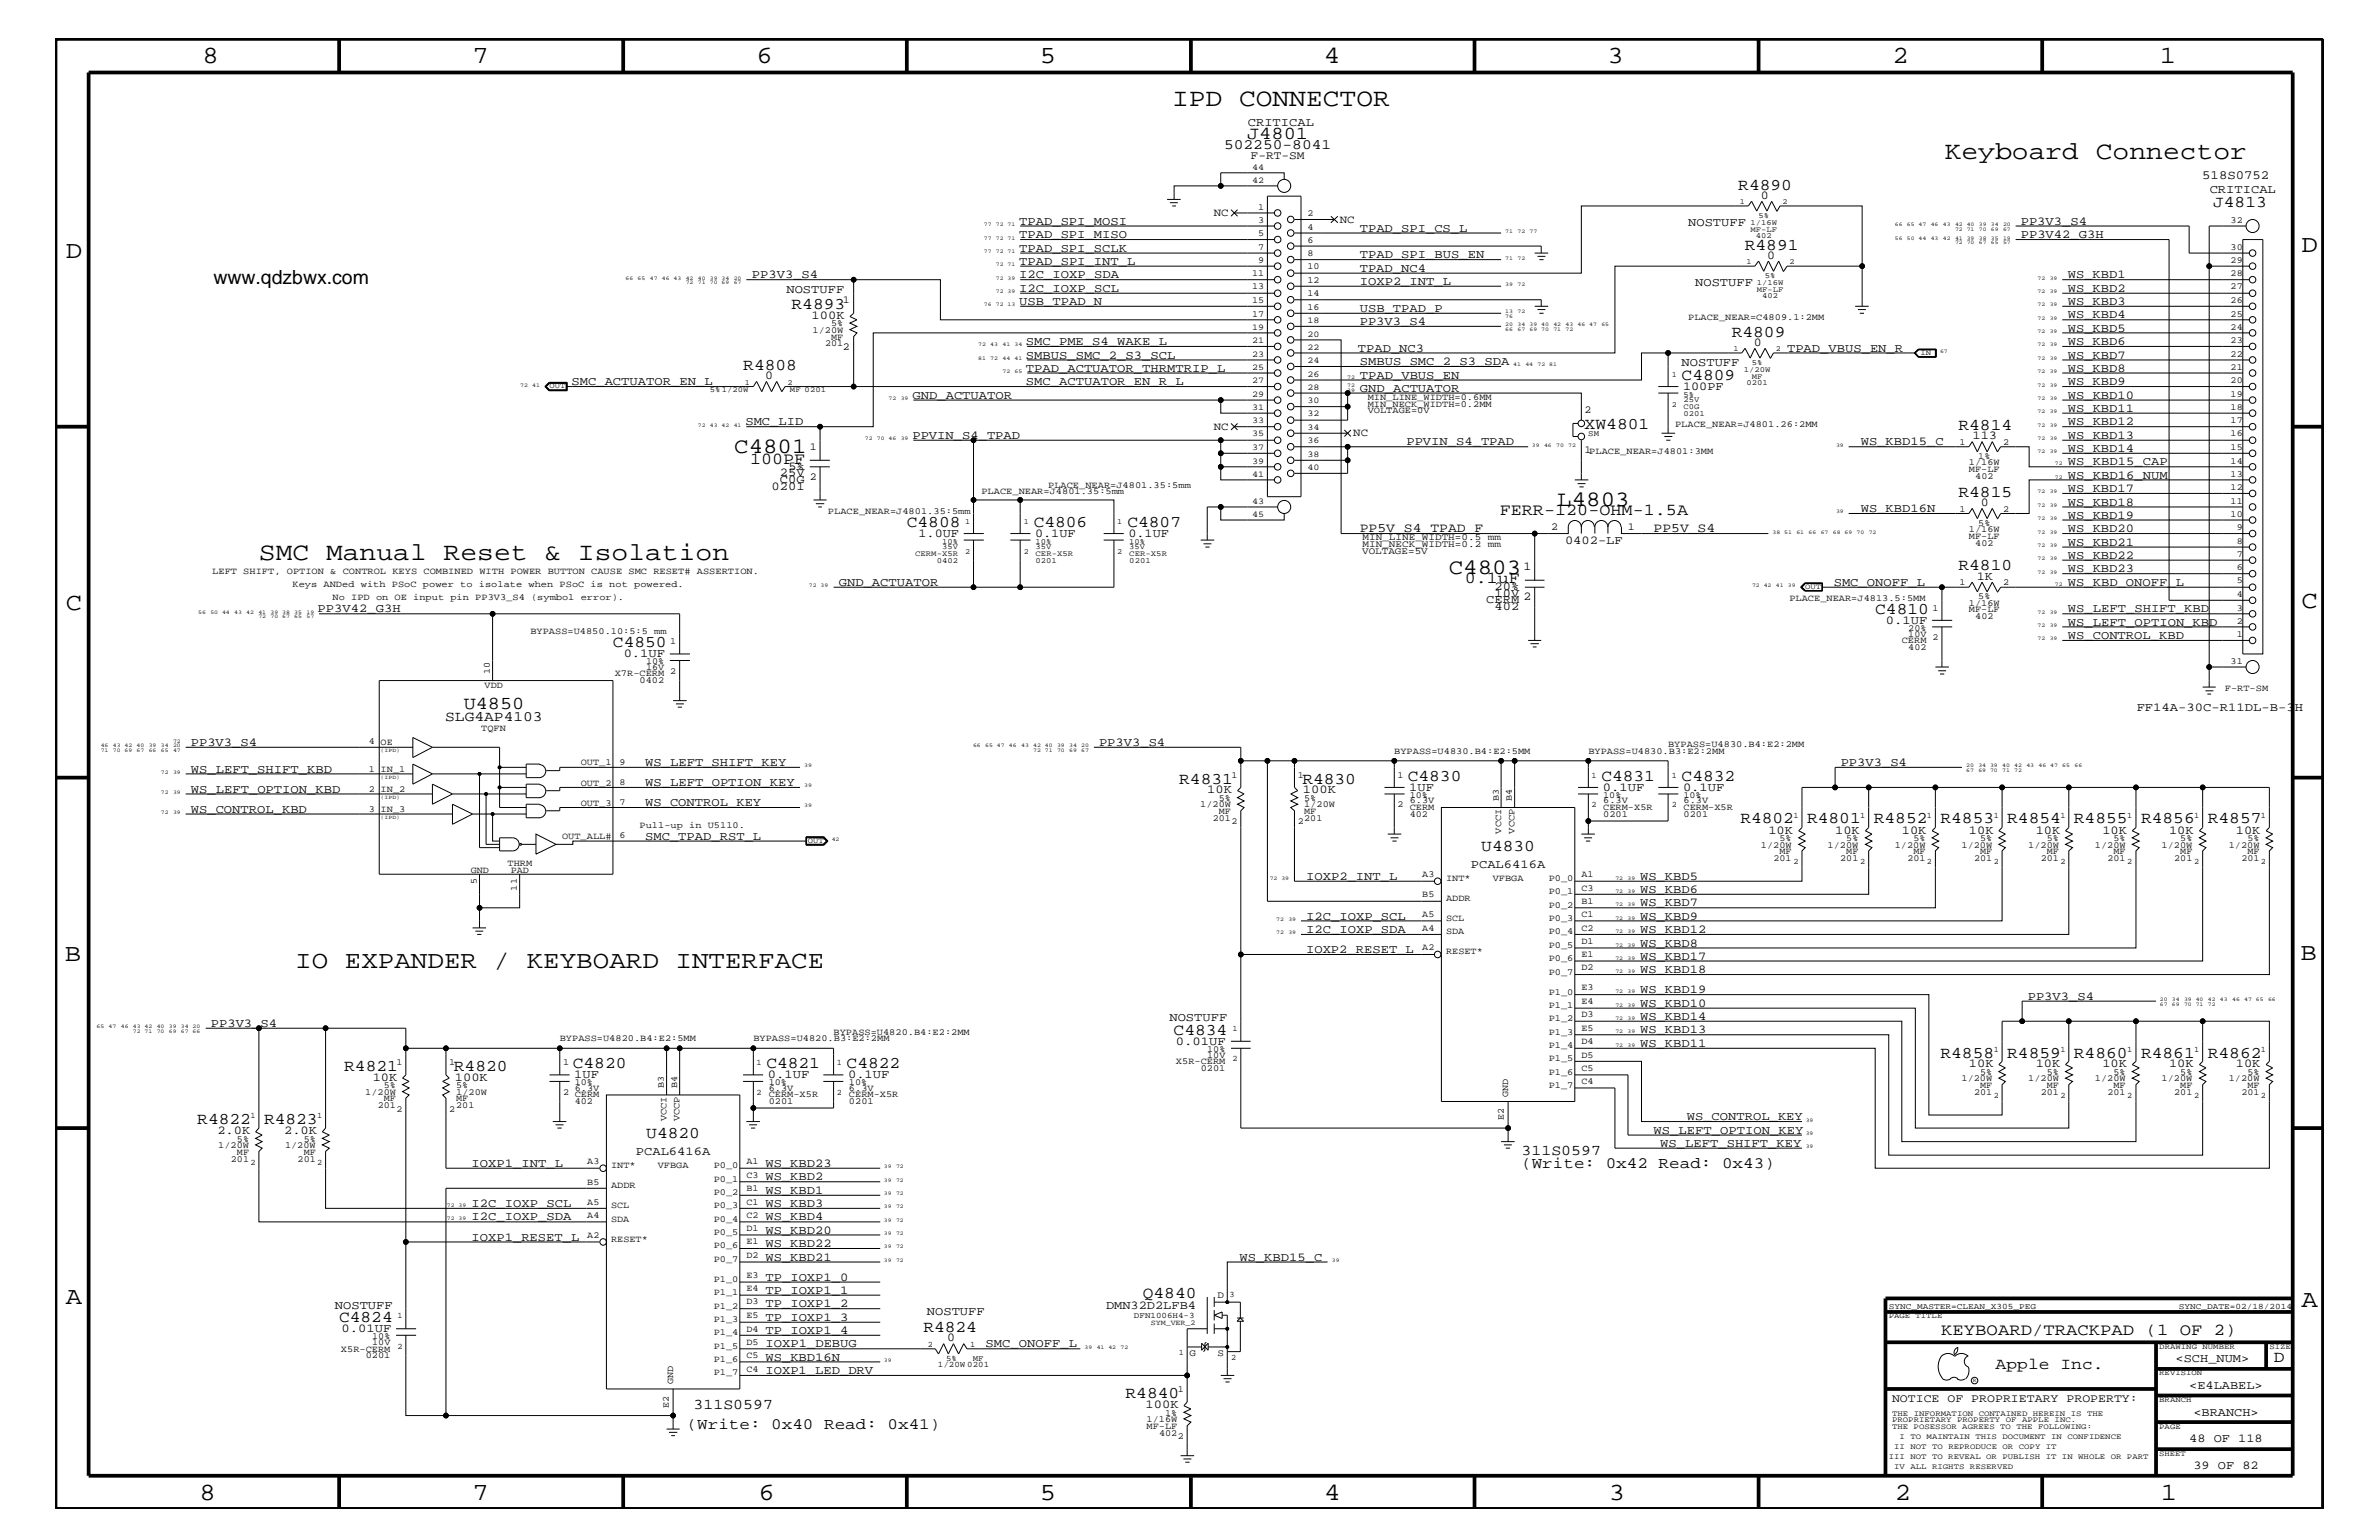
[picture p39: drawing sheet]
<svg xmlns="http://www.w3.org/2000/svg" width="432mm" height="279mm" viewBox="0 0 432 279" stroke-linecap="round" stroke-linejoin="round" font-family="sans-serif">
<defs><g id="words">
<g font-size="4.6">
<text x="212.7" y="19.2">IPD CONNECTOR</text>
<text x="353" y="28.9">Keyboard Connector</text>
<text x="47" y="101.6">SMC Manual Reset &amp; Isolation</text>
</g>
<g font-size="4.5">
<text x="36.7" y="11.5">8</text>
<text x="85.8" y="11.5">7</text>
<text x="137.3" y="11.5">6</text>
<text x="188.7" y="11.5">5</text>
<text x="240.3" y="11.5">4</text>
<text x="291.8" y="11.5">3</text>
<text x="343.5" y="11.5">2</text>
<text x="392" y="11.5">1</text>
<text x="11.9" y="46.8">D</text>
<text x="417.7" y="45.7">D</text>
<text x="11.9" y="110.6">C</text>
<text x="417.7" y="110.3">C</text>
<text x="11.8" y="174.3">B</text>
<text x="53.6" y="175.6">IO EXPANDER / KEYBOARD INTERFACE</text>
<text x="417.6" y="174.2">B</text>
<text x="11.9" y="236.7">A</text>
<text x="417.7" y="237.1">A</text>
<text x="36.2" y="272.1">8</text>
<text x="85.8" y="272.1">7</text>
<text x="137.7" y="272.1">6</text>
<text x="188.7" y="272.1">5</text>
<text x="240.4" y="272.1">4</text>
<text x="292" y="272.1">3</text>
<text x="343.9" y="272.1">2</text>
<text x="392.2" y="272.1">1</text>
</g>
<g font-size="4">
<text x="133.3" y="82.2">C4801</text>
<text x="282.7" y="91.8">L4803</text>
<text x="263" y="104.1">C4803</text>
</g>
<text font-size="3.5" x="38.7" y="51.6">www.qdzbwx.com</text>
<g font-size="3.3">
<text x="226.4" y="25.3">J4801</text>
<text x="84.2" y="128.6">U4850</text>
</g>
<g font-size="3">
<text x="315.5" y="34.4">R4890</text>
<text x="401.7" y="37.5">J4813</text>
<text x="316.7" y="45.3">R4891</text>
<text x="143.7" y="56.1">R4893</text>
<text x="314.3" y="61.1">R4809</text>
<text x="134.9" y="67.1">R4808</text>
<text x="305.2" y="68.9">C4809</text>
<text x="287.6" y="77.9">XW4801</text>
<text x="355.5" y="78">R4814</text>
<text x="136.1" y="84.1">100PF</text>
<text x="164.6" y="95.6">C4808</text>
<text x="187.6" y="95.6">C4806</text>
<text x="204.6" y="95.6">C4807</text>
<text x="272.2" y="93.5">FERR-120-OHM-1.5A</text>
<text x="355.5" y="90.1">R4815</text>
<text x="265.9" y="105.9">0.1uF</text>
<text x="355.5" y="103.5">R4810</text>
<text x="340.4" y="111.4">C4810</text>
<text x="111.3" y="117.4">C4850</text>
<text x="214" y="142.2">R4831</text>
<text x="236.4" y="142.2">R4830</text>
<text x="255.5" y="141.7">C4830</text>
<text x="290.7" y="141.7">C4831</text>
<text x="305.2" y="141.7">C4832</text>
<text x="315.9" y="149.4">R4802</text>
<text x="328" y="149.4">R4801</text>
<text x="340.1" y="149.4">R4852</text>
<text x="352.2" y="149.4">R4853</text>
<text x="364.3" y="149.4">R4854</text>
<text x="376.4" y="149.4">R4855</text>
<text x="388.6" y="149.4">R4856</text>
<text x="400.7" y="149.4">R4857</text>
<text x="268.9" y="154.4">U4830</text>
<text x="213" y="187.7">C4834</text>
<text x="352.2" y="191.9">R4858</text>
<text x="364.3" y="191.9">R4859</text>
<text x="376.4" y="191.9">R4860</text>
<text x="388.6" y="191.9">R4861</text>
<text x="400.7" y="191.9">R4862</text>
<text x="62.5" y="194.3">R4821</text>
<text x="82.4" y="194.3">R4820</text>
<text x="104" y="193.7">C4820</text>
<text x="139.1" y="193.7">C4821</text>
<text x="153.7" y="193.7">C4822</text>
<text x="35.8" y="204">R4822</text>
<text x="47.9" y="204">R4823</text>
<text x="117.3" y="206.5">U4820</text>
<text x="61.6" y="239.9">C4824</text>
<text x="207.4" y="235.6">Q4840</text>
<text x="167.6" y="241.7">R4824</text>
<text x="352.3" y="242.3">KEYBOARD/TRACKPAD (1 OF 2)</text>
<text x="362.2" y="248.4">Apple Inc.</text>
<text x="412.7" y="247.1">D</text>
<text x="204.3" y="253.7">R4840</text>
</g>
<g font-size="2.9">
<text x="276.1" y="211.9">(Write: 0x42 Read: 0x43)</text>
<text x="124.6" y="259.3">(Write: 0x40 Read: 0x41)</text>
</g>
<g font-size="2.7">
<text x="276.2" y="209.6">311S0597</text>
<text x="125.9" y="255.6">311S0597</text>
</g>
<g font-size="2.6">
<text x="222.2" y="27.1">502250-8041</text>
<text x="80.8" y="130.8">SLG4AP4103</text>
</g>
<g font-size="2.4">
<text x="246.8" y="96.5">PP5V_S4_TPAD_F</text>
<text x="300.1" y="96.5">PP5V_S4</text>
</g>
<text font-size="2.3" x="399.7" y="32.5">518S0752</text>
<g font-size="2.2">
<text x="226.5" y="22.9">CRITICAL</text>
<text x="401.1" y="35">CRITICAL</text>
<text x="185" y="40.8">TPAD_SPI_MOSI</text>
<text x="306.4" y="41">NOSTUFF</text>
<text x="319.6" y="36.1">0</text>
<text x="366.8" y="40.8">PP3V3_S4</text>
<text x="185" y="45.7">TPAD_SPI_SCLK</text>
<text x="185" y="43.2">TPAD_SPI_MISO</text>
<text x="246.8" y="46.8">TPAD_SPI_BUS_EN</text>
<text x="246.8" y="42">TPAD_SPI_CS_L</text>
<text x="320.8" y="47">0</text>
<text x="366.8" y="43.2">PP3V42_G3H</text>
<text x="136.5" y="50.5">PP3V3_S4</text>
<text x="142.7" y="53.2">NOSTUFF</text>
<text x="185" y="50.5">I2C_IOXP_SDA</text>
<text x="185" y="52.9">I2C_IOXP_SCL</text>
<text x="185" y="48">TPAD_SPI_INT_L</text>
<text x="246.8" y="49.3">TPAD_NC4</text>
<text x="246.8" y="51.7">IOXP2_INT_L</text>
<text x="307.7" y="51.9">NOSTUFF</text>
<text x="375.3" y="50.5">WS_KBD1</text>
<text x="375.3" y="52.9">WS_KBD2</text>
<text x="147.3" y="57.9">100K</text>
<text x="185" y="55.3">USB_TPAD_N</text>
<text x="246.8" y="59">PP3V3_S4</text>
<text x="246.8" y="56.6">USB_TPAD_P</text>
<text x="375.3" y="57.8">WS_KBD4</text>
<text x="375.3" y="55.3">WS_KBD3</text>
<text x="186.2" y="62.6">SMC_PME_S4_WAKE_L</text>
<text x="186.2" y="65.1">SMBUS_SMC_2_S3_SCL</text>
<text x="246.5" y="63.8">TPAD_NC3</text>
<text x="318.3" y="62.8">0</text>
<text x="324.4" y="63.9">TPAD_VBUS_EN_R</text>
<text x="375.3" y="65.1">WS_KBD7</text>
<text x="375.3" y="62.6">WS_KBD6</text>
<text x="375.3" y="60.2">WS_KBD5</text>
<text x="103.7" y="69.9">SMC_ACTUATOR_EN_L</text>
<text x="138.9" y="68.8">0</text>
<text x="186.2" y="67.5">TPAD_ACTUATOR_THRMTRIP_L</text>
<text x="186.2" y="69.9">SMC_ACTUATOR_EN_R_L</text>
<text x="246.8" y="68.7">TPAD_VBUS_EN</text>
<text x="246.8" y="71.1">GND_ACTUATOR</text>
<text x="246.8" y="66.2">SMBUS_SMC_2_S3_SDA</text>
<text x="305.2" y="66.5">NOSTUFF</text>
<text x="305.5" y="70.7">100PF</text>
<text x="375.3" y="67.5">WS_KBD8</text>
<text x="375.3" y="69.9">WS_KBD9</text>
<text x="135.3" y="77.2">SMC_LID</text>
<text x="165.6" y="72.3">GND_ACTUATOR</text>
<text x="375.3" y="72.3">WS_KBD10</text>
<text x="375.3" y="77.2">WS_KBD12</text>
<text x="375.3" y="74.7">WS_KBD11</text>
<text x="165.6" y="79.6">PPVIN_S4_TPAD</text>
<text x="255.3" y="80.8">PPVIN_S4_TPAD</text>
<text x="337.7" y="80.8">WS_KBD15_C</text>
<text x="358" y="79.7">113</text>
<text x="375.3" y="79.6">WS_KBD13</text>
<text x="375.3" y="82">WS_KBD14</text>
<text x="140" y="88.8">0201</text>
<text x="141.6" y="86.4">25V</text>
<text x="141.6" y="87.6">C0G</text>
<text x="143.1" y="85.3">5%</text>
<text x="375.3" y="84.4">WS_KBD15_CAP</text>
<text x="375.3" y="86.9">WS_KBD16_NUM</text>
<text x="375.3" y="89.3">WS_KBD17</text>
<text x="337.7" y="92.9">WS_KBD16N</text>
<text x="359.5" y="91.8">0</text>
<text x="375.3" y="94.2">WS_KBD19</text>
<text x="375.3" y="91.7">WS_KBD18</text>
<text x="166.7" y="97.4">1.0UF</text>
<text x="187.9" y="97.4">0.1UF</text>
<text x="204.8" y="97.4">0.1UF</text>
<text x="284.1" y="98.7">0402-LF</text>
<text x="375.3" y="96.5">WS_KBD20</text>
<text x="375.3" y="101.4">WS_KBD22</text>
<text x="375.3" y="99">WS_KBD21</text>
<text x="152.2" y="106.3">GND_ACTUATOR</text>
<text x="271.3" y="107.1">20%</text>
<text x="276.5" y="103.5">1</text>
<text x="332.8" y="106.3">SMC_ONOFF_L</text>
<text x="358.8" y="105.2">1K</text>
<text x="375.3" y="103.8">WS_KBD23</text>
<text x="375.3" y="106.3">WS_KBD_ONOFF_L</text>
<text x="57.7" y="111.1">PP3V42_G3H</text>
<text x="269.7" y="109.4">CERM 2</text>
<text x="271.3" y="110.6">402</text>
<text x="271.3" y="108.2">10V</text>
<text x="342.3" y="113.1">0.1UF</text>
<text x="375.3" y="113.6">WS_LEFT_OPTION_KBD</text>
<text x="375.3" y="111.1">WS_LEFT_SHIFT_KBD</text>
<text x="113.2" y="119.2">0.1UF</text>
<text x="375.3" y="115.9">WS_CONTROL_KBD</text>
<text x="387.8" y="129.1">FF14A-30C-R11DL-B-3H</text>
<text x="34.6" y="135.3">PP3V3_S4</text>
<text x="199.5" y="135.3">PP3V3_S4</text>
<text x="34.6" y="143.9">WS_LEFT_OPTION_KBD</text>
<text x="34.6" y="140.2">WS_LEFT_SHIFT_KBD</text>
<text x="117.1" y="142.6">WS_LEFT_OPTION_KEY</text>
<text x="117.1" y="139">WS_LEFT_SHIFT_KEY</text>
<text x="219.1" y="144">10K</text>
<text x="236.5" y="144">100K</text>
<text x="255.8" y="143.5">1UF</text>
<text x="290.9" y="143.5">0.1UF</text>
<text x="305.5" y="143.5">0.1UF</text>
<text x="334.1" y="139">PP3V3_S4</text>
<text x="34.6" y="147.5">WS_CONTROL_KBD</text>
<text x="117.1" y="146.2">WS_CONTROL_KEY</text>
<text x="117.1" y="152.3">SMC_TPAD_RST_L</text>
<text x="321" y="151.2">10K</text>
<text x="333.1" y="151.2">10K</text>
<text x="345.2" y="151.2">10K</text>
<text x="357.4" y="151.2">10K</text>
<text x="369.5" y="151.2">10K</text>
<text x="381.6" y="151.2">10K</text>
<text x="393.7" y="151.2">10K</text>
<text x="405.8" y="151.2">10K</text>
<text x="237.1" y="159.6">IOXP2_INT_L</text>
<text x="267" y="157.4">PCAL6416A</text>
<text x="297.7" y="159.6">WS_KBD5</text>
<text x="297.7" y="162">WS_KBD6</text>
<text x="237.1" y="166.9">I2C_IOXP_SCL</text>
<text x="297.7" y="166.9">WS_KBD9</text>
<text x="297.7" y="164.5">WS_KBD7</text>
<text x="237.1" y="169.3">I2C_IOXP_SDA</text>
<text x="237.1" y="172.9">IOXP2_RESET_L</text>
<text x="297.7" y="171.7">WS_KBD8</text>
<text x="297.7" y="169.3">WS_KBD12</text>
<text x="297.7" y="174.2">WS_KBD17</text>
<text x="297.7" y="176.6">WS_KBD18</text>
<text x="212.3" y="185.3">NOSTUFF</text>
<text x="297.7" y="180.2">WS_KBD19</text>
<text x="297.7" y="182.7">WS_KBD10</text>
<text x="297.7" y="185">WS_KBD14</text>
<text x="368" y="181.4">PP3V3_S4</text>
<text x="38.3" y="186.3">PP3V3_S4</text>
<text x="213.4" y="189.5">0.01UF</text>
<text x="297.7" y="189.9">WS_KBD11</text>
<text x="297.7" y="187.5">WS_KBD13</text>
<text x="67.6" y="196.1">10K</text>
<text x="82.6" y="196.1">100K</text>
<text x="104.2" y="195.6">1UF</text>
<text x="139.4" y="195.6">0.1UF</text>
<text x="153.9" y="195.6">0.1UF</text>
<text x="357.4" y="193.7">10K</text>
<text x="369.5" y="193.7">10K</text>
<text x="381.6" y="193.7">10K</text>
<text x="393.7" y="193.7">10K</text>
<text x="405.8" y="193.7">10K</text>
<text x="306.2" y="203.2">WS_CONTROL_KEY</text>
<text x="39.5" y="205.8">2.0K</text>
<text x="51.6" y="205.8">2.0K</text>
<text x="115.4" y="209.6">PCAL6416A</text>
<text x="300.1" y="205.7">WS_LEFT_OPTION_KEY</text>
<text x="301.3" y="208.1">WS_LEFT_SHIFT_KEY</text>
<text x="85.6" y="211.7">IOXP1_INT_L</text>
<text x="138.9" y="214.2">WS_KBD2</text>
<text x="138.9" y="211.7">WS_KBD23</text>
<text x="85.6" y="219">I2C_IOXP_SCL</text>
<text x="85.6" y="221.4">I2C_IOXP_SDA</text>
<text x="138.9" y="219">WS_KBD3</text>
<text x="138.9" y="216.6">WS_KBD1</text>
<text x="138.9" y="221.4">WS_KBD4</text>
<text x="85.6" y="225.1">IOXP1_RESET_L</text>
<text x="138.9" y="223.9">WS_KBD20</text>
<text x="138.9" y="226.3">WS_KBD22</text>
<text x="138.9" y="232.4">TP_IOXP1_0</text>
<text x="138.9" y="228.7">WS_KBD21</text>
<text x="225" y="228.7">WS_KBD15_C</text>
<text x="60.8" y="237.4">NOSTUFF</text>
<text x="138.9" y="234.7">TP_IOXP1_1</text>
<text x="138.9" y="239.6">TP_IOXP1_3</text>
<text x="138.9" y="237.2">TP_IOXP1_2</text>
<text x="168.2" y="238.6">NOSTUFF</text>
<text x="200.7" y="237.5">DMN32D2LFB4</text>
<text x="62" y="241.7">0.01UF</text>
<text x="138.9" y="242">TP_IOXP1_4</text>
<text x="138.9" y="244.5">IOXP1_DEBUG</text>
<text x="171.9" y="243.4">0</text>
<text x="178.9" y="244.5">SMC_ONOFF_L</text>
<text x="138.9" y="249.3">IOXP1_LED_DRV</text>
<text x="138.9" y="246.9">WS_KBD16N</text>
<text x="394.9" y="247.1">&lt;SCH_NUM&gt;</text>
<text x="397.3" y="252">&lt;E4LABEL&gt;</text>
<text x="207.9" y="255.5">100K</text>
<text x="398.1" y="256.8">&lt;BRANCH&gt;</text>
<text x="397.3" y="261.6">48 OF 118</text>
<text x="398.1" y="266.6">39 OF 82</text>
</g>
<g font-size="2.1">
<text x="227" y="28.9">F-RT-SM</text>
<text x="343.4" y="254.4">NOTICE OF PROPRIETARY PROPERTY:</text>
</g>
<g font-size="2">
<text x="220.3" y="39.2">NC</text>
<text x="243.2" y="40.4">NC</text>
<text x="220.3" y="78">NC</text>
<text x="245.6" y="79.2">NC</text>
</g>
<g font-size="1.9">
<text x="153" y="55">1</text>
<text x="153" y="63.4">2</text>
<text x="287.6" y="75">2</text>
<text x="147" y="81.6">1</text>
<text x="287.6" y="82.2">1</text>
<text x="147" y="87.1">2</text>
<text x="281.5" y="96.2">2</text>
<text x="295.5" y="96.2">1</text>
</g>
<g font-size="1.8">
<text x="247.2" y="100.4">VOLTAGE=5V</text>
<text x="247.3" y="98">MIN_LINE_WIDTH=0.5 mm</text>
<text x="247.3" y="99.3">MIN_NECK_WIDTH=0.2 mm</text>
<text x="221" y="235.5">D</text>
<text x="215.9" y="246.1">G</text>
<text x="221" y="246.1">S</text>
</g>
<g font-size="1.7">
<text x="228.3" y="40.4">3</text>
<text x="228.3" y="38">1</text>
<text x="237.3" y="41.7">4</text>
<text x="237.3" y="39.2">2</text>
<text x="404.9" y="40.4">32</text>
<text x="228.3" y="47.7">9</text>
<text x="228.3" y="45.3">7</text>
<text x="228.3" y="42.9">5</text>
<text x="237.3" y="46.5">8</text>
<text x="237.3" y="44.1">6</text>
<text x="404.9" y="45.3">30</text>
<text x="404.9" y="47.7">29</text>
<text x="227.2" y="52.5">13</text>
<text x="227.2" y="50.2">11</text>
<text x="237.3" y="53.8">14</text>
<text x="237.3" y="51.3">12</text>
<text x="237.3" y="48.9">10</text>
<text x="404.9" y="50.2">28</text>
<text x="404.9" y="52.5">27</text>
<text x="150.9" y="59.2">5%</text>
<text x="227.2" y="57.4">17</text>
<text x="227.2" y="55">15</text>
<text x="237.3" y="56.2">16</text>
<text x="306.4" y="58">PLACE_NEAR=C4809.1:2MM</text>
<text x="404.9" y="55">26</text>
<text x="404.9" y="57.4">25</text>
<text x="404.9" y="59.8">24</text>
<text x="147.5" y="60.4">1/20W</text>
<text x="149.8" y="62.9">201</text>
<text x="150.9" y="61.7">MF</text>
<text x="404.9" y="62.3">23</text>
<text x="404.9" y="64.7">22</text>
<text x="404.9" y="67.1">21</text>
<text x="404.9" y="69.5">20</text>
<text x="404.9" y="72">19</text>
<text x="248.2" y="73.8">MIN_NECK_WIDTH=0.2MM</text>
<text x="248.2" y="75">VOLTAGE=0V</text>
<text x="248.2" y="72.6">MIN_LINE_WIDTH=0.6MM</text>
<text x="304" y="77.4">PLACE_NEAR=J4801.26:2MM</text>
<text x="404.9" y="74.4">18</text>
<text x="404.9" y="76.8">17</text>
<text x="288.5" y="82.4">PLACE_NEAR=J4801:3MM</text>
<text x="355.7" y="80.7">1</text>
<text x="359.1" y="83.3">1%</text>
<text x="363.6" y="80.7">2</text>
<text x="404.9" y="79.2">16</text>
<text x="404.9" y="81.6">15</text>
<text x="178.1" y="89.7">PLACE_NEAR=J4801.35:5mm</text>
<text x="190.2" y="88.5">PLACE_NEAR=J4801.35:5mm</text>
<text x="357.4" y="84.4">1/16W</text>
<text x="357.4" y="85.6">MF-LF</text>
<text x="358.5" y="86.9">402</text>
<text x="404.9" y="84.1">14</text>
<text x="404.9" y="86.5">13</text>
<text x="404.9" y="88.9">12</text>
<text x="150.3" y="93.3">PLACE_NEAR=J4801.35:5mm</text>
<text x="355.7" y="92.8">1</text>
<text x="359.1" y="95.4">5%</text>
<text x="363.6" y="92.8">2</text>
<text x="404.9" y="91.4">11</text>
<text x="404.9" y="93.8">10</text>
<text x="357.4" y="97.7">MF-LF</text>
<text x="357.4" y="96.5">1/16W</text>
<text x="358.5" y="99">402</text>
<text x="406" y="96.2">9</text>
<text x="406" y="98.7">8</text>
<text x="406" y="101">7</text>
<text x="38.5" y="104.1">LEFT SHIFT, OPTION &amp; CONTROL KEYS COMBINED WITH POWER BUTTON CAUSE SMC RESET# ASSERTION.</text>
<text x="53.1" y="106.5">Keys ANDed with PSoC power to isolate when PSoC is not powered.</text>
<text x="355.7" y="106.1">1</text>
<text x="363.6" y="106.1">2</text>
<text x="406" y="103.5">6</text>
<text x="406" y="105.9">5</text>
<text x="60.4" y="108.9">No IPD on OE input pin PP3V3_S4 (symbol error).</text>
<text x="324.8" y="109.1">PLACE_NEAR=J4813.5:5MM</text>
<text x="350.8" y="110.8">1</text>
<text x="357.4" y="111.1">MF-LF</text>
<text x="357.4" y="109.9">1/16W</text>
<text x="358.5" y="112.3">402</text>
<text x="359.1" y="108.7">5%</text>
<text x="406" y="108.3">4</text>
<text x="406" y="110.8">3</text>
<text x="406" y="113.1">2</text>
<text x="96.3" y="115">BYPASS=U4850.10:5:5 mm</text>
<text x="121.7" y="116.8">1</text>
<text x="345.2" y="116.7">CERM</text>
<text x="346.4" y="114.4">20%</text>
<text x="346.4" y="117.9">402</text>
<text x="346.4" y="115.5">10V</text>
<text x="350.8" y="116.2">2</text>
<text x="406" y="115.6">1</text>
<text x="88" y="124.9">VDD</text>
<text x="88.9" y="122.3" transform="rotate(-90 88.9 122.3)">10</text>
<text x="111.6" y="122.7">X7R-CERM 2</text>
<text x="116.1" y="124">0402</text>
<text x="117.3" y="120.4">10%</text>
<text x="117.3" y="121.5">16V</text>
<text x="403.8" y="125.4">F-RT-SM</text>
<text x="404.9" y="120.4">31</text>
<text x="67" y="135.1">4</text>
<text x="69.1" y="135.2">OE</text>
<text x="87.3" y="132.7">TQFN</text>
<text x="253.1" y="136.8">BYPASS=U4830.B4:E2:5MM</text>
<text x="288.3" y="136.8">BYPASS=U4830.B3:E2:2MM</text>
<text x="302.8" y="135.6">BYPASS=U4830.B4:E2:2MM</text>
<text x="67" y="143.6">2</text>
<text x="67" y="140">1</text>
<text x="69.1" y="140.1">IN_1</text>
<text x="69.1" y="143.7">IN_2</text>
<text x="105.4" y="138.9">OUT_1</text>
<text x="105.4" y="142.5">OUT_2</text>
<text x="112.4" y="142.4">8</text>
<text x="112.4" y="138.7">9</text>
<text x="223.5" y="141.1">1</text>
<text x="235.5" y="141.1">1</text>
<text x="253.7" y="141.1">1</text>
<text x="67" y="147.3">3</text>
<text x="69.1" y="147.3">IN_3</text>
<text x="105.4" y="146.2">OUT_3</text>
<text x="112.4" y="146">7</text>
<text x="217.8" y="146.5">1/20W</text>
<text x="220.1" y="149">201</text>
<text x="221.2" y="147.7">MF</text>
<text x="221.2" y="145.3">5%</text>
<text x="223.5" y="149.5">2</text>
<text x="235.5" y="149.5">2</text>
<text x="236.7" y="147.7">MF</text>
<text x="236.7" y="149">201</text>
<text x="236.7" y="145.3">5%</text>
<text x="236.7" y="146.5">1/20W</text>
<text x="253.7" y="146.5">2</text>
<text x="255.9" y="145.7">6.3V</text>
<text x="255.9" y="147">CERM</text>
<text x="255.9" y="148.2">402</text>
<text x="255.9" y="144.7">10%</text>
<text x="272" y="145.3" transform="rotate(-90 272 145.3)">B3</text>
<text x="274.4" y="145.3" transform="rotate(-90 274.4 145.3)">B4</text>
<text x="291" y="144.7">10%</text>
<text x="291" y="148.2">0201</text>
<text x="291" y="145.7">6.3V</text>
<text x="291" y="147">CERM-X5R</text>
<text x="305.6" y="144.7">10%</text>
<text x="305.6" y="145.7">6.3V</text>
<text x="305.6" y="148.2">0201</text>
<text x="305.6" y="147">CERM-X5R</text>
<text x="102" y="152.2">OUT_ALL#</text>
<text x="112.4" y="152.1">6</text>
<text x="116.1" y="150.1">Pull-up in U5110.</text>
<text x="272.5" y="151.2" transform="rotate(-90 272.5 151.2)">VCCI</text>
<text x="274.9" y="151.2" transform="rotate(-90 274.9 151.2)">VCCP</text>
<text x="319.6" y="153.8">1/20W</text>
<text x="323" y="152.6">5%</text>
<text x="323" y="155">MF</text>
<text x="331.7" y="153.8">1/20W</text>
<text x="335.1" y="155">MF</text>
<text x="335.1" y="152.6">5%</text>
<text x="343.9" y="153.8">1/20W</text>
<text x="347.3" y="155">MF</text>
<text x="347.3" y="152.6">5%</text>
<text x="356" y="153.8">1/20W</text>
<text x="359.4" y="155">MF</text>
<text x="359.4" y="152.6">5%</text>
<text x="368.1" y="153.8">1/20W</text>
<text x="371.5" y="155">MF</text>
<text x="371.5" y="152.6">5%</text>
<text x="380.2" y="153.8">1/20W</text>
<text x="383.6" y="155">MF</text>
<text x="383.6" y="152.6">5%</text>
<text x="392.3" y="153.8">1/20W</text>
<text x="395.7" y="155">MF</text>
<text x="395.7" y="152.6">5%</text>
<text x="404.5" y="153.8">1/20W</text>
<text x="407.9" y="155">MF</text>
<text x="407.9" y="152.6">5%</text>
<text x="85.4" y="158.4">GND</text>
<text x="86.5" y="160.5" transform="rotate(-90 86.5 160.5)">5</text>
<text x="92.1" y="157.2">THRM</text>
<text x="92.7" y="158.4">PAD</text>
<text x="93.8" y="161.6" transform="rotate(-90 93.8 161.6)">11</text>
<text x="258.1" y="159.1">A3</text>
<text x="262.5" y="159.9">INT*</text>
<text x="270.9" y="159.9">VFBGA</text>
<text x="281.1" y="159.9">P0_0</text>
<text x="287" y="161.6">C3</text>
<text x="287" y="159.1">A1</text>
<text x="321.9" y="156.2">201</text>
<text x="334" y="156.2">201</text>
<text x="346.2" y="156.2">201</text>
<text x="358.3" y="156.2">201</text>
<text x="370.4" y="156.2">201</text>
<text x="382.5" y="156.2">201</text>
<text x="394.6" y="156.2">201</text>
<text x="406.8" y="156.2">201</text>
<text x="258.1" y="166.4">A5</text>
<text x="258.1" y="162.8">B5</text>
<text x="262.5" y="167.1">SCL</text>
<text x="262.5" y="163.5">ADDR</text>
<text x="281.1" y="162.2">P0_1</text>
<text x="281.1" y="164.7">P0_2</text>
<text x="281.1" y="167.1">P0_3</text>
<text x="287" y="166.4">C1</text>
<text x="287" y="163.9">B1</text>
<text x="258.1" y="168.9">A4</text>
<text x="258.1" y="172.4">A2</text>
<text x="262.5" y="169.5">SDA</text>
<text x="262.5" y="173.2">RESET*</text>
<text x="281.1" y="169.5">P0_4</text>
<text x="281.1" y="172">P0_5</text>
<text x="287" y="173.7">E1</text>
<text x="287" y="171.2">D1</text>
<text x="287" y="168.9">C2</text>
<text x="281.1" y="174.4">P0_6</text>
<text x="281.1" y="176.8">P0_7</text>
<text x="287" y="179.7">E3</text>
<text x="287" y="176.1">D2</text>
<text x="281.1" y="182.9">P1_1</text>
<text x="281.1" y="180.5">P1_0</text>
<text x="281.1" y="185.3">P1_2</text>
<text x="287" y="184.6">D3</text>
<text x="287" y="182.1">E4</text>
<text x="101.6" y="188.9">BYPASS=U4820.B4:E2:5MM</text>
<text x="136.7" y="188.9">BYPASS=U4820.B3:E2:2MM</text>
<text x="151.3" y="187.7">BYPASS=U4820.B4:E2:2MM</text>
<text x="219.1" y="190.8">10%</text>
<text x="219.1" y="191.9">10V</text>
<text x="281.1" y="187.7">P1_3</text>
<text x="281.1" y="190.2">P1_4</text>
<text x="287" y="191.9">D5</text>
<text x="287" y="189.4">D4</text>
<text x="287" y="187">E5</text>
<text x="69.7" y="197.4">5%</text>
<text x="72" y="193.2">1</text>
<text x="81.5" y="193.2">1</text>
<text x="82.8" y="197.4">5%</text>
<text x="102.2" y="193.2">1</text>
<text x="104.3" y="196.8">10%</text>
<text x="104.3" y="197.9">6.3V</text>
<text x="120.5" y="197.4" transform="rotate(-90 120.5 197.4)">B3</text>
<text x="122.9" y="197.4" transform="rotate(-90 122.9 197.4)">B4</text>
<text x="139.5" y="197.9">6.3V</text>
<text x="139.5" y="196.8">10%</text>
<text x="154.1" y="197.9">6.3V</text>
<text x="154.1" y="196.8">10%</text>
<text x="213.4" y="193.1">X5R-CERM</text>
<text x="217.9" y="194.3">0201</text>
<text x="281.1" y="192.6">P1_5</text>
<text x="281.1" y="195">P1_6</text>
<text x="281.1" y="197.4">P1_7</text>
<text x="287" y="196.7">C4</text>
<text x="287" y="194.3">C5</text>
<text x="356" y="196.2">1/20W</text>
<text x="359.4" y="197.4">MF</text>
<text x="359.4" y="195">5%</text>
<text x="368.1" y="196.2">1/20W</text>
<text x="371.5" y="197.4">MF</text>
<text x="371.5" y="195">5%</text>
<text x="380.2" y="196.2">1/20W</text>
<text x="383.6" y="197.4">MF</text>
<text x="383.6" y="195">5%</text>
<text x="392.3" y="196.2">1/20W</text>
<text x="395.7" y="197.4">MF</text>
<text x="395.7" y="195">5%</text>
<text x="404.5" y="196.2">1/20W</text>
<text x="407.9" y="197.4">MF</text>
<text x="407.9" y="195">5%</text>
<text x="66.3" y="198.7">1/20W</text>
<text x="68.6" y="201">201</text>
<text x="69.7" y="199.8">MF</text>
<text x="72" y="201.7">2</text>
<text x="81.5" y="201.7">2</text>
<text x="82.8" y="198.7">1/20W</text>
<text x="82.8" y="201">201</text>
<text x="82.8" y="199.8">MF</text>
<text x="102.2" y="198.7">2</text>
<text x="104.3" y="200.3">402</text>
<text x="104.3" y="199.1">CERM</text>
<text x="121" y="203.4" transform="rotate(-90 121 203.4)">VCCI</text>
<text x="123.4" y="203.4" transform="rotate(-90 123.4 203.4)">VCCP</text>
<text x="139.5" y="200.3">0201</text>
<text x="139.5" y="199.1">CERM-X5R</text>
<text x="154.1" y="199.1">CERM-X5R</text>
<text x="154.1" y="200.3">0201</text>
<text x="273" y="203.2" transform="rotate(-90 273 203.2)">E2</text>
<text x="273.7" y="199" transform="rotate(-90 273.7 199)">GND</text>
<text x="358.3" y="198.7">201</text>
<text x="370.4" y="198.7">201</text>
<text x="382.5" y="198.7">201</text>
<text x="394.6" y="198.7">201</text>
<text x="406.8" y="198.7">201</text>
<text x="39.6" y="208.3">1/20W</text>
<text x="43" y="207.1">5%</text>
<text x="43" y="209.6">MF</text>
<text x="51.7" y="208.3">1/20W</text>
<text x="55.1" y="209.6">MF</text>
<text x="55.1" y="207.1">5%</text>
<text x="41.9" y="210.8">201</text>
<text x="54" y="210.8">201</text>
<text x="106.6" y="211.3">A3</text>
<text x="106.6" y="214.9">B5</text>
<text x="110.9" y="211.9">INT*</text>
<text x="110.9" y="215.6">ADDR</text>
<text x="119.4" y="211.9">VFBGA</text>
<text x="129.5" y="211.9">P0_0</text>
<text x="129.5" y="214.4">P0_1</text>
<text x="135.5" y="213.6">C3</text>
<text x="135.5" y="211.3">A1</text>
<text x="106.6" y="220.9">A4</text>
<text x="106.6" y="218.6">A5</text>
<text x="110.9" y="219.2">SCL</text>
<text x="110.9" y="221.7">SDA</text>
<text x="129.5" y="216.9">P0_2</text>
<text x="129.5" y="219.2">P0_3</text>
<text x="129.5" y="221.7">P0_4</text>
<text x="135.5" y="220.9">C2</text>
<text x="135.5" y="218.6">C1</text>
<text x="135.5" y="216.1">B1</text>
<text x="106.6" y="224.6">A2</text>
<text x="110.9" y="225.3">RESET*</text>
<text x="129.5" y="224.1">P0_5</text>
<text x="129.5" y="226.5">P0_6</text>
<text x="135.5" y="225.7">E1</text>
<text x="135.5" y="223.4">D1</text>
<text x="129.5" y="229">P0_7</text>
<text x="129.5" y="232.6">P1_0</text>
<text x="135.5" y="231.8">E3</text>
<text x="135.5" y="228.2">D2</text>
<text x="129.5" y="235">P1_1</text>
<text x="129.5" y="239.9">P1_3</text>
<text x="129.5" y="237.4">P1_2</text>
<text x="135.5" y="239.1">E5</text>
<text x="135.5" y="236.7">D3</text>
<text x="135.5" y="234.3">E4</text>
<text x="61.9" y="245.2">X5R-CERM</text>
<text x="67.6" y="242.9">10%</text>
<text x="67.6" y="244">10V</text>
<text x="129.5" y="242.3">P1_4</text>
<text x="129.5" y="244.7">P1_5</text>
<text x="135.5" y="244">D5</text>
<text x="135.5" y="241.6">D4</text>
<text x="66.4" y="246.4">0201</text>
<text x="122.2" y="251.1" transform="rotate(-90 122.2 251.1)">GND</text>
<text x="129.5" y="247.1">P1_6</text>
<text x="129.5" y="249.5">P1_7</text>
<text x="135.5" y="248.9">C4</text>
<text x="135.5" y="246.4">C5</text>
<text x="121.4" y="255.4" transform="rotate(-90 121.4 255.4)">E2</text>
<text x="211.5" y="256.8">1%</text>
<text x="213.8" y="252.6">1</text>
<text x="208.1" y="258">1/16W</text>
<text x="208.1" y="259.3">MF-LF</text>
<text x="210.4" y="260.5">402</text>
<text x="213.8" y="261.1">2</text>
</g>
<g font-size="1.6">
<text x="227.2" y="30.8">44</text>
<text x="227.2" y="33.1">42</text>
<text x="227.2" y="59.8">19</text>
<text x="237.3" y="58.6">18</text>
<text x="227.2" y="64.7">23</text>
<text x="227.2" y="62.3">21</text>
<text x="237.3" y="65.9">24</text>
<text x="237.3" y="63.4">22</text>
<text x="237.3" y="61.1">20</text>
<text x="227.2" y="72">29</text>
<text x="227.2" y="69.5">27</text>
<text x="227.2" y="67.1">25</text>
<text x="237.3" y="70.7">28</text>
<text x="237.3" y="68.4">26</text>
<text x="227.2" y="76.8">33</text>
<text x="227.2" y="74.4">31</text>
<text x="237.3" y="75.6">32</text>
<text x="237.3" y="73.2">30</text>
<text x="227.2" y="81.6">37</text>
<text x="227.2" y="79.2">35</text>
<text x="237.3" y="82.8">38</text>
<text x="237.3" y="80.5">36</text>
<text x="237.3" y="78">34</text>
<text x="227.2" y="86.5">41</text>
<text x="227.2" y="84.1">39</text>
<text x="237.3" y="85.3">40</text>
<text x="227.2" y="93.8">45</text>
<text x="227.2" y="91.4">43</text>
</g>
<g font-size="1.5">
<text x="288.3" y="79.2">SM</text>
<text x="288.9" y="141.1">1</text>
<text x="303.4" y="141.1">1</text>
<text x="288.9" y="146.5">2</text>
<text x="303.4" y="146.5">2</text>
<text x="325.5" y="148.4">1</text>
<text x="337.7" y="148.4">1</text>
<text x="349.8" y="148.4">1</text>
<text x="361.9" y="148.4">1</text>
<text x="374" y="148.4">1</text>
<text x="386.1" y="148.4">1</text>
<text x="398.3" y="148.4">1</text>
<text x="410.4" y="148.4">1</text>
<text x="325.5" y="156.8">2</text>
<text x="337.7" y="156.8">2</text>
<text x="349.8" y="156.8">2</text>
<text x="361.9" y="156.8">2</text>
<text x="374" y="156.8">2</text>
<text x="386.1" y="156.8">2</text>
<text x="398.3" y="156.8">2</text>
<text x="410.4" y="156.8">2</text>
<text x="223.7" y="187.1">1</text>
<text x="361.9" y="190.8">1</text>
<text x="374" y="190.8">1</text>
<text x="386.1" y="190.8">1</text>
<text x="398.3" y="190.8">1</text>
<text x="410.4" y="190.8">1</text>
<text x="137.3" y="193.2">1</text>
<text x="151.9" y="193.2">1</text>
<text x="223.7" y="192.6">2</text>
<text x="45.5" y="202.9">1</text>
<text x="57.6" y="202.9">1</text>
<text x="137.3" y="198.7">2</text>
<text x="151.9" y="198.7">2</text>
<text x="361.9" y="199.2">2</text>
<text x="374" y="199.2">2</text>
<text x="386.1" y="199.2">2</text>
<text x="398.3" y="199.2">2</text>
<text x="410.4" y="199.2">2</text>
<text x="45.5" y="211.4">2</text>
<text x="57.6" y="211.4">2</text>
<text x="72.1" y="239.2">1</text>
<text x="205.8" y="239.1">DFN1006H4-3</text>
<text x="223.2" y="235.4">3</text>
<text x="342.8" y="237.4">SYNC_MASTER=CLEAN_X305_PEG</text>
<text x="395.5" y="237.4">SYNC_DATE=02/18/2014</text>
<text x="72.1" y="244.7">2</text>
<text x="168.4" y="244.4">2</text>
<text x="176.1" y="244.4">1</text>
<text x="214" y="245.9">1</text>
<text x="170.2" y="248.1">1/20W 0201</text>
<text x="171.7" y="246.9">5%</text>
<text x="176.6" y="246.9">MF</text>
<text x="223.4" y="246.7">2</text>
</g>
<g font-size="1.4">
<text x="315.8" y="37">1</text>
<text x="317.7" y="40.8">1/16W</text>
<text x="319.2" y="39.6">5%</text>
<text x="323.5" y="37">2</text>
<text x="317" y="47.9">1</text>
<text x="317.7" y="42">MF-LF</text>
<text x="318.7" y="43.2">402</text>
<text x="324.8" y="47.9">2</text>
<text x="318.9" y="52.9">MF-LF</text>
<text x="318.9" y="51.7">1/16W</text>
<text x="320.3" y="50.5">5%</text>
<text x="319.9" y="54.1">402</text>
<text x="314.6" y="63.7">1</text>
<text x="322.3" y="63.7">2</text>
<text x="348.6" y="64.5">IN</text>
<text x="99.7" y="70.5">OUT</text>
<text x="128.8" y="71.1">5% 1/20W</text>
<text x="135.2" y="69.8">1</text>
<text x="142.9" y="69.8">2</text>
<text x="143.4" y="71.1">MF 0201</text>
<text x="303.4" y="68.4">1</text>
<text x="305.6" y="72">5%</text>
<text x="316.5" y="67.5">1/20W</text>
<text x="317" y="69.9">0201</text>
<text x="318" y="66.2">5%</text>
<text x="318" y="68.7">MF</text>
<text x="303.4" y="73.8">2</text>
<text x="305.6" y="75.5">0201</text>
<text x="305.6" y="73">25V</text>
<text x="305.6" y="74.3">C0G</text>
<text x="175.2" y="95">1</text>
<text x="185.8" y="95">1</text>
<text x="202.8" y="95">1</text>
<text x="166.1" y="101">CERM-X5R</text>
<text x="171" y="99.7">35V</text>
<text x="171" y="98.7">10%</text>
<text x="175.2" y="100.4">2</text>
<text x="185.8" y="100.4">2</text>
<text x="188" y="98.7">10%</text>
<text x="188" y="99.7">35V</text>
<text x="188" y="101">CER-X5R</text>
<text x="202.8" y="100.4">2</text>
<text x="205" y="99.7">35V</text>
<text x="205" y="98.7">10%</text>
<text x="205" y="101">CER-X5R</text>
<text x="170" y="102.1">0402</text>
<text x="188" y="102.1">0201</text>
<text x="205" y="102.1">0201</text>
<text x="327.7" y="106.9">OUT</text>
<text x="146.6" y="152.9">OUT</text>
<text x="342.8" y="239.2">PAGE TITLE</text>
<text x="208.9" y="240.5">SYM_VER_2</text>
<text x="391.9" y="244.7">DRAWING NUMBER</text>
<text x="411.9" y="244.7">SIZE</text>
<text x="391.9" y="249.5">REVISION</text>
<text x="343.4" y="256.8">THE INFORMATION CONTAINED HEREIN IS THE</text>
<text x="391.9" y="254.4">BRANCH</text>
<text x="343.4" y="258">PROPRIETARY PROPERTY OF APPLE INC.</text>
<text x="343.4" y="259.3">THE POSESSOR AGREES TO THE FOLLOWING:</text>
<text x="343.8" y="262.9">II NOT TO REPRODUCE OR COPY IT</text>
<text x="344.8" y="261.1">I TO MAINTAIN THIS DOCUMENT IN CONFIDENCE</text>
<text x="391.9" y="259.3">PAGE</text>
<text x="342.8" y="264.7">III NOT TO REVEAL OR PUBLISH IT IN WHOLE OR PART</text>
<text x="343.8" y="266.6">IV ALL RIGHTS RESERVED</text>
<text x="391.9" y="264.1">SHEET</text>
</g>
<g font-size="1">
<text x="178.6" y="41">77</text>
<text x="180.8" y="41">72 71</text>
<text x="343.9" y="41">66</text>
<text x="346.1" y="41">65 47</text>
<text x="350.4" y="41">46</text>
<text x="352.6" y="41">43</text>
<text x="354.8" y="41">42 40</text>
<text x="354.8" y="41.9">72 71</text>
<text x="359.2" y="41">39</text>
<text x="359.2" y="41.9">70</text>
<text x="361.4" y="41">34</text>
<text x="361.4" y="41.9">69</text>
<text x="363.6" y="41">20</text>
<text x="363.6" y="41.9">67</text>
<text x="178.6" y="45.9">77</text>
<text x="178.6" y="43.5">77</text>
<text x="180.8" y="45.9">72 71</text>
<text x="180.8" y="43.5">72 71</text>
<text x="273.2" y="47.1">71</text>
<text x="273.2" y="42.3">71</text>
<text x="275.4" y="47.1">72</text>
<text x="275.4" y="42.3">72</text>
<text x="277.6" y="42.3">77</text>
<text x="343.9" y="43.5">56</text>
<text x="346.1" y="43.5">50 44</text>
<text x="350.4" y="43.5">43</text>
<text x="352.6" y="43.5">42</text>
<text x="354.8" y="43.5">41 39</text>
<text x="354.8" y="44.3">72 70</text>
<text x="359.2" y="43.5">38</text>
<text x="359.2" y="44.3">67</text>
<text x="361.4" y="43.5">35</text>
<text x="361.4" y="44.3">65</text>
<text x="363.6" y="43.5">19</text>
<text x="363.6" y="44.3">57</text>
<text x="113.5" y="50.7">66</text>
<text x="115.7" y="50.7">65</text>
<text x="117.9" y="50.7">47</text>
<text x="120.1" y="50.7">46 43</text>
<text x="124.5" y="50.7">42</text>
<text x="124.5" y="51.6">72</text>
<text x="126.7" y="50.7">40</text>
<text x="126.7" y="51.6">71</text>
<text x="128.9" y="50.7">39 34</text>
<text x="128.9" y="51.6">70 69</text>
<text x="133.2" y="50.7">20</text>
<text x="133.2" y="51.6">67</text>
<text x="180.8" y="50.7">72 39</text>
<text x="180.8" y="48.3">72 71</text>
<text x="180.8" y="53.2">72 39</text>
<text x="273.2" y="51.9">39</text>
<text x="275.4" y="51.9">72</text>
<text x="369.8" y="53.2">72</text>
<text x="369.8" y="50.7">72</text>
<text x="372" y="53.2">39</text>
<text x="372" y="50.7">39</text>
<text x="178.6" y="55.6">76</text>
<text x="180.8" y="55.6">72 13</text>
<text x="273.2" y="59.2">20</text>
<text x="273.2" y="56.8">13</text>
<text x="273.2" y="57.7">76</text>
<text x="275.4" y="59.2">34</text>
<text x="275.4" y="56.8">72</text>
<text x="277.6" y="59.2">39 40</text>
<text x="281.9" y="59.2">42</text>
<text x="284.1" y="59.2">43</text>
<text x="286.3" y="59.2">46 47</text>
<text x="290.7" y="59.2">65</text>
<text x="369.8" y="58">72</text>
<text x="369.8" y="55.6">72</text>
<text x="372" y="58">39</text>
<text x="372" y="55.6">39</text>
<text x="177.5" y="62.9">72</text>
<text x="177.5" y="65.3">81</text>
<text x="179.7" y="62.9">43</text>
<text x="179.7" y="65.3">72</text>
<text x="182" y="62.9">41</text>
<text x="182" y="65.3">44</text>
<text x="184.2" y="62.9">34</text>
<text x="184.2" y="65.3">41</text>
<text x="273.2" y="60.1">66</text>
<text x="275.4" y="60.1">67</text>
<text x="277.6" y="60.1">69 70</text>
<text x="281.9" y="60.1">71</text>
<text x="284.1" y="60.1">72</text>
<text x="352.1" y="64">67</text>
<text x="369.8" y="65.3">72</text>
<text x="369.8" y="62.9">72</text>
<text x="369.8" y="60.4">72</text>
<text x="372" y="65.3">39</text>
<text x="372" y="62.9">39</text>
<text x="372" y="60.4">39</text>
<text x="94.4" y="70.1">72</text>
<text x="96.6" y="70.1">41</text>
<text x="182" y="67.7">72</text>
<text x="184.2" y="67.7">65</text>
<text x="244.5" y="68.7">72</text>
<text x="244.5" y="71.1">39</text>
<text x="244.5" y="70.2">72</text>
<text x="274.7" y="66.5">41</text>
<text x="276.9" y="66.5">44</text>
<text x="279.1" y="66.5">72 81</text>
<text x="369.8" y="67.7">72</text>
<text x="369.8" y="70.1">72</text>
<text x="372" y="67.7">39</text>
<text x="372" y="70.1">39</text>
<text x="126.7" y="77.4">72</text>
<text x="128.9" y="77.4">43 42</text>
<text x="133.2" y="77.4">41</text>
<text x="161.3" y="72.6">72</text>
<text x="163.5" y="72.6">39</text>
<text x="369.8" y="72.6">72</text>
<text x="369.8" y="77.4">72</text>
<text x="369.8" y="75">72</text>
<text x="372" y="72.6">39</text>
<text x="372" y="77.4">39</text>
<text x="372" y="75">39</text>
<text x="157" y="79.9">72</text>
<text x="159.2" y="79.9">70 46</text>
<text x="163.5" y="79.9">39</text>
<text x="278.1" y="81.1">39</text>
<text x="280.3" y="81.1">46</text>
<text x="282.5" y="81.1">70</text>
<text x="284.7" y="81.1">72</text>
<text x="333.3" y="81.1">39</text>
<text x="369.8" y="79.9">72</text>
<text x="369.8" y="82.2">72</text>
<text x="372" y="79.9">39</text>
<text x="372" y="82.2">39</text>
<text x="369.8" y="89.5">72</text>
<text x="372" y="89.5">39</text>
<text x="373" y="84.4">72</text>
<text x="373" y="86.9">72</text>
<text x="333.3" y="93.2">39</text>
<text x="369.8" y="94.3">72</text>
<text x="369.8" y="92">72</text>
<text x="372" y="94.3">39</text>
<text x="372" y="92">39</text>
<text x="321.7" y="96.8">38 51</text>
<text x="326.1" y="96.8">61</text>
<text x="328.3" y="96.8">66</text>
<text x="330.5" y="96.8">67</text>
<text x="332.7" y="96.8">68 69</text>
<text x="337" y="96.8">70</text>
<text x="339.2" y="96.8">72</text>
<text x="369.8" y="101.6">72</text>
<text x="369.8" y="99.3">72</text>
<text x="369.8" y="96.8">72</text>
<text x="372" y="101.6">39</text>
<text x="372" y="99.3">39</text>
<text x="372" y="96.8">39</text>
<text x="146.8" y="106.5">72 39</text>
<text x="318" y="106.5">72 42</text>
<text x="322.3" y="106.5">41</text>
<text x="324.5" y="106.5">39</text>
<text x="369.8" y="104.1">72</text>
<text x="372" y="104.1">39</text>
<text x="373" y="106.3">72</text>
<text x="36" y="111.4">56</text>
<text x="38.2" y="111.4">50 44</text>
<text x="42.5" y="111.4">43</text>
<text x="44.7" y="111.4">42</text>
<text x="46.9" y="111.4">41</text>
<text x="46.9" y="112.2">72</text>
<text x="49.1" y="111.4">39 38</text>
<text x="49.1" y="112.2">70 67</text>
<text x="53.4" y="111.4">35</text>
<text x="53.4" y="112.2">65</text>
<text x="55.6" y="111.4">19</text>
<text x="55.6" y="112.2">57</text>
<text x="369.8" y="113.7">72</text>
<text x="369.8" y="111.4">72</text>
<text x="372" y="113.7">39</text>
<text x="372" y="111.4">39</text>
<text x="369.8" y="116.2">72</text>
<text x="372" y="116.2">39</text>
<text x="18.3" y="135.6">46</text>
<text x="18.3" y="136.5">71</text>
<text x="20.5" y="135.6">43 42</text>
<text x="20.5" y="136.5">70 69</text>
<text x="24.8" y="135.6">40</text>
<text x="24.8" y="136.5">67</text>
<text x="27" y="135.6">39</text>
<text x="27" y="136.5">66</text>
<text x="29.2" y="135.6">34</text>
<text x="29.2" y="136.5">65</text>
<text x="31.4" y="135.6">20</text>
<text x="31.4" y="136.5">47</text>
<text x="31.4" y="134.7">72</text>
<text x="69.1" y="136.4">(IPD)</text>
<text x="176.6" y="135.6">66</text>
<text x="178.8" y="135.6">65 47</text>
<text x="183.1" y="135.6">46</text>
<text x="185.3" y="135.6">43</text>
<text x="187.5" y="135.6">42 40</text>
<text x="187.5" y="136.5">72 71</text>
<text x="191.9" y="135.6">39</text>
<text x="191.9" y="136.5">70</text>
<text x="194.1" y="135.6">34</text>
<text x="194.1" y="136.5">69</text>
<text x="196.3" y="135.6">20</text>
<text x="196.3" y="136.5">67</text>
<text x="29.2" y="140.4">72</text>
<text x="31.4" y="140.4">39</text>
<text x="69.1" y="141.3">(IPD)</text>
<text x="146" y="139.2">39</text>
<text x="146" y="142.9">39</text>
<text x="356.9" y="139.2">20</text>
<text x="356.9" y="140.1">67</text>
<text x="359.1" y="139.2">34 39</text>
<text x="359.1" y="140.1">69 70</text>
<text x="363.4" y="139.2">40</text>
<text x="363.4" y="140.1">71</text>
<text x="365.6" y="139.2">42</text>
<text x="365.6" y="140.1">72</text>
<text x="367.8" y="139.2">43</text>
<text x="370" y="139.2">46 47</text>
<text x="374.3" y="139.2">65</text>
<text x="376.5" y="139.2">66</text>
<text x="29.2" y="144">72</text>
<text x="29.2" y="147.7">72</text>
<text x="31.4" y="144">39</text>
<text x="31.4" y="147.7">39</text>
<text x="69.1" y="148.5">(IPD)</text>
<text x="69.1" y="144.9">(IPD)</text>
<text x="146" y="146.5">39</text>
<text x="151" y="152.6">42</text>
<text x="230.5" y="159.6">72 39</text>
<text x="293.2" y="162">72</text>
<text x="293.2" y="159.6">72</text>
<text x="295.4" y="162">39</text>
<text x="295.4" y="159.6">39</text>
<text x="231.7" y="167.1">72</text>
<text x="233.9" y="167.1">39</text>
<text x="293.2" y="166.9">72</text>
<text x="293.2" y="164.5">72</text>
<text x="295.4" y="166.9">39</text>
<text x="295.4" y="164.5">39</text>
<text x="231.7" y="169.5">72</text>
<text x="233.9" y="169.5">39</text>
<text x="293.2" y="169.3">72</text>
<text x="293.2" y="171.7">72</text>
<text x="295.4" y="169.3">39</text>
<text x="295.4" y="171.7">39</text>
<text x="293.2" y="174.2">72</text>
<text x="293.2" y="176.6">72</text>
<text x="295.4" y="174.2">39</text>
<text x="295.4" y="176.6">39</text>
<text x="293.2" y="180.2">72</text>
<text x="293.2" y="182.7">72</text>
<text x="293.2" y="185">72</text>
<text x="295.4" y="180.2">39</text>
<text x="295.4" y="182.7">39</text>
<text x="295.4" y="185">39</text>
<text x="392" y="181.6">20</text>
<text x="392" y="182.6">67</text>
<text x="394.2" y="181.6">34</text>
<text x="394.2" y="182.6">69</text>
<text x="396.4" y="181.6">39 40</text>
<text x="396.4" y="182.6">70 71</text>
<text x="400.7" y="181.6">42</text>
<text x="400.7" y="182.6">72</text>
<text x="402.9" y="181.6">43</text>
<text x="405.1" y="181.6">46</text>
<text x="407.3" y="181.6">47 65</text>
<text x="411.7" y="181.6">66</text>
<text x="17.5" y="186.5">65</text>
<text x="19.7" y="186.5">47</text>
<text x="21.9" y="186.5">46</text>
<text x="24.1" y="186.5">43 42</text>
<text x="24.1" y="187.4">72 71</text>
<text x="28.4" y="186.5">40</text>
<text x="28.4" y="187.4">70</text>
<text x="30.6" y="186.5">39</text>
<text x="30.6" y="187.4">69</text>
<text x="32.8" y="186.5">34 20</text>
<text x="32.8" y="187.4">67 66</text>
<text x="293.2" y="189.9">72</text>
<text x="293.2" y="187.5">72</text>
<text x="295.4" y="189.9">39</text>
<text x="295.4" y="187.5">39</text>
<text x="327.8" y="203.5">39</text>
<text x="327.8" y="208.3">39</text>
<text x="327.8" y="205.9">39</text>
<text x="160.4" y="211.9">39</text>
<text x="160.4" y="214.4">39</text>
<text x="162.6" y="211.9">72</text>
<text x="162.6" y="214.4">72</text>
<text x="81.1" y="219">72 39</text>
<text x="81.1" y="221.4">72 39</text>
<text x="160.4" y="219.2">39</text>
<text x="160.4" y="216.9">39</text>
<text x="160.4" y="221.7">39</text>
<text x="162.6" y="219.2">72</text>
<text x="162.6" y="216.9">72</text>
<text x="162.6" y="221.7">72</text>
<text x="160.4" y="224.1">39</text>
<text x="160.4" y="226.5">39</text>
<text x="162.6" y="224.1">72</text>
<text x="162.6" y="226.5">72</text>
<text x="160.4" y="229">39</text>
<text x="162.6" y="229">72</text>
<text x="241.7" y="229">39</text>
<text x="196.9" y="244.7">39</text>
<text x="199.1" y="244.7">41 42</text>
<text x="203.4" y="244.7">72</text>
<text x="160.4" y="247.1">39</text>
<text x="358.1" y="250.7">R</text>
</g>
</g></defs>
<g fill="none" stroke="#000" stroke-width=".18">
<path d="M211.8 36.2h2.5M212.3 36.8h1.5M212.8 37.4h.6M223.4 38l1.2 1.2M224 38.6h7.3M224.6 38l-1.2 1.2M230 35.6h6.1v54.5h-6.1zM231.9 33.7h-18.8v2.5M233.1 32.5v-1.1h-11.5v2.3M235 39.8h7.1M241.6 39.2l1.2 1.2M242.8 39.2l-1.2 1.2"/>
<path d="M322.5 38.3l-.9-1.8-.9 1.8-.9-1.8-.9 1.8-1-1.8-.6 .9h-30.3v12.2h-52M322.5 38.4l.6-1h14.9v10.9h-13.6l-.7 1M135.5 50.7h19.4M185.2 55.6h46.1M185.2 50.7h46.1M185.2 45.9h46.1M185.2 48.3h46.1M185.2 41h46.1M185.2 43.5h46.1M185.2 53.2h46.1M231.3 58h-60.6v-7.3h-15.8v6.1l-.6 .6 1.2 .6-1.2 .6 1.2 .6-1.2 .6 1.2 .6-.6 .7v9h76.4M235 44.6h44.7v1.3"/>
<path d="M235 54.4h44.7v1.2M235 56.8h37.5M235 47.1h37.5M235 42.3h37.5M235 59.2h37.5M235 51.9h37.5M278.6 55.6h2.4M278.6 45.9h2.4M279.1 56.2h1.4M279.1 46.5h1.4M279.4 56.8h.8M279.4 47.1h.8"/>
<path d="M323.7 49.2l-.9-1.8-.9 1.8-.9-1.8-.9 1.8-.9-1.8-.7 .9h-25.4v15.7h-58.1M336.7 55.6h2.5M337.2 56.2h1.5M337.6 56.8h.7M338 48.3v7.3M365.8 41h31.5v4.9h11M365.8 43.5h27.9v65.4h14.6M374.3 55.6h34M374.3 53.2h34M374.3 58h34M374.3 50.7h34M407.1 43.5h3.6v75.1h-3.6z"/>
<path d="M407.7 41h-6.7v7.3M408.3 48.3h-7.3v72.7h6.7M99 70.1l.7-.6h3.2v1.3h-3.2zM99.7 69.4h3.3v1.5h-3.3l-.8-.8zM99.7 69.5l-.6 .6 .6 .7M102.8 69.5v1.3M102.8 70.1h33.9l.6-.9 1 1.9 .8-1.9 .9 1.9 1-1.9 .9 1.9 .6-1h12.4M102.8 69.5h-3.1l-.6 .6 .6 .6h3.1M135.5 77.4h13.3v6.1M165.8 72.6h55.8M165.8 79.9h65.5M176.7 79.9v16.9"/>
<path d="M186.4 62.9h44.9M186.4 67.7h44.9M186.4 65.3h44.9M221.6 79.9v4.8M223.4 76.8l1.2 1.2M224 77.4h7.3M224.6 76.8l-1.2 1.2M231.3 72.6h-9.7v2.4h9.7M231.3 60.4h-72.8v17h-9.7M235 73.8h9.6v2.4h-9.6M235 61.7h8.4v35.1h35.2M235 78.6h9.6"/>
<path d="M235 71.3h9.6M235 66.5h37.5M244 78l1.2 1.2M244.6 71.3h42.4v4.9M244.6 71.3v2.5M245.2 78l-1.2 1.2M286.4 76.8h-.9v2.4h.9M287 79.9v7.2M301 70.1h3.6M301 71.3h3.6M301.6 78.6h2.4M302.1 79.2h1.4"/>
<path d="M302.4 79.9h.8M302.8 64v6.1M302.8 71.3v7.3M320.4 63.2l.9 1.8M320.4 63.2l-1 1.8-.9-1.8-.8 1.8-1-1.8-.6 .8h-18.2v4.9h-62.9M347.5 64l.6-.6h3.4v1.4h-3.4zM347.5 64l.7 .8M347.6 64h-25.7l-.6 1.1M347.6 64l.6 .7M348.2 64.7h3.2M348.2 63.4l-.7 .6M348.2 64.7l-.6-.7 .6-.6h3.1v1.3"/>
<path d="M351.4 63.4h-3.2l-.6 .6M351.4 63.4v1.4M374.3 79.9h34M374.3 77.4h34M374.3 72.6h34M374.3 75h34M374.3 62.9h34M374.3 60.4h34M374.3 67.7h32.8M374.3 70.1h34M374.3 65.3h34M147 84.7h3.6"/>
<path d="M147 83.5h3.6M147.7 90.7h2.3M148.1 91.4h1.5M148.5 92h.7M148.8 84.7v6M174.9 98h3.7M174.9 96.8h3.7M176.7 98v8.5h25.5v-8.5M176.7 90.7h8.5v6.1M183.4 96.8h3.6M183.4 98h3.6M185.2 90.7h17v6.1"/>
<path d="M185.2 98v8.5M200.3 96.8h3.7M200.3 98h3.7M217.9 98h2.5M218.4 98.7h1.5M218.8 99.3h.7M221.6 92h-2.5v6M221.6 82.2h9.7M231.3 84.7h-9.7v2.4h9.7M231.9 92h-10.3v2.3h11.5v-1.1M235 83.5h9.6v2.4h-9.6M235 81.1h9.6"/>
<path d="M277.4 81.1h-32.8v2.4M285.8 87.1h2.5M286.3 87.7h1.5M286.7 88.3h.7M287 95.6a1.19 1.19 0 0 1 1.2-1.2 1.19 1.19 0 0 1 1.2 1.2M287 95.6a1.19 1.19 0 0 0-1.2-1.2 1.19 1.19 0 0 0-1.2 1.2v1.2h-6v8.5M287 95.6v1.2M291.8 95.6a1.19 1.19 0 0 1 1.2-1.2 1.19 1.19 0 0 1 1.2 1.2M291.8 95.6a1.19 1.19 0 0 0-1.1-1.2 1.19 1.19 0 0 0-1.2 1.2v1.2M291.8 95.6v1.2M294.3 95.6v1.2h26.7M335.5 81.1h21.9l.6-1 .9 1.9 .8-1.9 1 1.9 .9-1.9 .9 1.9 .6-.9h5.2v3.6h40"/>
<path d="M335.5 93.2h21.9l.6-1 .9 1.9 .8-1.9 1 1.9 .9-1.9 .9 1.9M374.3 99.3h34M374.3 92h32.8M374.3 82.2h34M374.3 96.8h34M374.3 89.5h34M374.3 94.3h34M408.3 87.1h-40v6.1h-5.2l-.6 1M57.9 111.4h31.5v12.1M89.4 111.4h34v7.2M121.6 119.8h3.6M121.6 118.6h3.6"/>
<path d="M123.4 119.8v7.3M151.3 106.5h25.4M276.8 106.5h3.5M276.8 105.3h3.5M277.4 116.2h2.3M277.8 116.8h1.5M278.2 117.4h.7M278.6 106.5v9.7M327.6 105.8h3.2v1.4h-3.2M327.6 105.8l-.7 .7 .7 .7M327.6 105.8l-.8 .7 .8 .7M327.7 105.9l-.7 .6 .7 .6"/>
<path d="M327.7 105.9l-.6 .6 .6 .6M327.7 105.9h3v1.2h-3M330.7 106.5h21.8v6.1M350.7 113.7h3.6M350.7 112.6h3.6M352.5 106.5h4.9l.6-.9 .9 1.8 .8-1.8 1 1.8 .9-1.8 .9 1.8M352.5 113.7v7.3M374.3 116.2h34M374.3 113.7h34M374.3 101.6h34M374.3 104.1h34M374.3 111.4h34"/>
<path d="M408.3 106.5h-45.2l-.6 1M33.7 135.6h41.2M68.8 123.5h42.5v35.1h-42.5zM74.9 138.6l3.6 1.8-3.6 1.9zM74.9 133.8l3.6 1.8-3.6 1.8zM78.5 135.6h12.2v10.9h4.8M90.7 139.2h4.8M97.9 138.7a1.19 1.19 0 0 1 1.2 1.2 1.19 1.19 0 0 1-1.2 1.2M98 138.6h-2.5v2.5h2.5M122.2 127.1h2.4M122.7 127.7h1.4M123 128.3h.8"/>
<path d="M145.2 139.2h-43.6v.6h-2.5M198.5 135.6h26.7v2.4M230 138h-4.8v4.9l-.6 .6 1.2 .5-1.2 .7 1.2 .6-1.2 .6 1.2 .6-.6 .6v41.8M235 138h-5v25.5h31.6M253.1 138h-18.1v4.9l.5 .6-1.2 .5 1.2 .7-1.2 .6 1.2 .6-1.2 .6 .7 .6v12.8h25.4M272.5 138h2.4M272.5 138v8.5M272.5 138h-19.4v4.9M288.3 138h-13.4v8.5M351.3 121h2.4M351.8 121.7h1.4M352.1 122.3h.8"/>
<path d="M356.1 139.2h-23v3.7M399.8 124.7h2.4M400.3 125.3h1.4M400.6 125.9h.7M401 121v3.7M33.7 144h44.8M33.7 147.7h48.4M33.7 140.4h41.2M78.5 140.4h17M78.5 142.3l3.6 1.7-3.6 1.9zM82.1 145.9l3.7 1.8-3.7 1.8zM82.1 144h13.4"/>
<path d="M85.8 147.7h9.7M87 158.6v6.1h7.3v-6.1M87 140.4v13.4h3.7M88.2 144v9.2h2.5M89.4 147.7v4.9h1.3M90.7 142.9h4.8M90.7 152h2.3a1.19 1.19 0 0 1 1.2 1.2 1.19 1.19 0 0 1-1.2 1.2h-2.3zM94.7 153.2h2.6M97.3 151.3l3.6 1.9-3.6 1.8zM97.9 146a1.19 1.19 0 0 1 1.2 1.2 1.19 1.19 0 0 1-1.2 1.2M97.9 142.4a1.19 1.19 0 0 1 1.2 1.1 1.19 1.19 0 0 1-1.2 1.2M98 142.3h-2.5v2.4h2.5"/>
<path d="M98 145.9h-2.5v2.5h2.5M145.2 142.9h-43.6v.6h-2.5M145.2 146.5h-43.6v.6h-2.5M146.3 151.8h3.2l.8 .8-.8 .8h-3.2zM146.4 151.9h3l.7 .7-.7 .6h-3zM146.4 152h3l.6 .6-.6 .6M146.4 152.6h-42.4v.6h-3.1M149.5 151.8l.7 .8-.7 .7h-3.2M251.3 142.9h3.6M251.3 144h3.6M251.9 151.3h2.4M252.4 152h1.4"/>
<path d="M252.7 152.6h.8M253.1 144v7.3M261.6 146.5h24.2v53.3h-24.2zM286.4 142.9h3.7M286.4 144h3.7M287 151.3h2.5M287.5 152h1.5M287.9 152.6h.7M288.3 142.9v-4.9h14.5v4.9M288.3 144v7.3M301 142.9h3.6M301 144h3.6"/>
<path d="M302.8 144v5h-14.5M339.2 142.9h-12.1v7.2l-.6 .6 1.2 .6-1.2 .7 1.2 .6-1.2 .6 1.2 .6-.6 .6v5.5h-41.3M351.3 142.9h-12.1v7.2l-.6 .6 1.2 .6-1.2 .7 1.2 .6-1.2 .6 1.2 .6-.6 .6v7.8h-53.4M363.4 142.9h-12.1v7.2l-.6 .6 1.2 .6-1.2 .7 1.2 .6-1.2 .6 1.2 .6-.6 .6v10.3h-65.5M375.5 142.9h-12.1v7.2l-.6 .6 1.2 .6-1.2 .7 1.2 .6-1.2 .6 1.2 .6-.6 .6v12.7h-77.6M387.7 142.9h-12.2v7.2l-.6 .6 1.3 .6-1.3 .7 1.3 .6-1.3 .6 1.3 .6-.7 .6v15.1h-89.7M399.8 142.9h-12.1v7.2l-.7 .6 1.3 .6-1.3 .7 1.3 .6-1.3 .6 1.3 .6-.6 .6v17.6h-101.9M85.8 168.3h2.4M86.3 168.9h1.4M86.6 169.5h.8M87 164.7v3.6M225.2 173.2h35.2"/>
<path d="M236.1 169.5h25.5M236.1 167.1h25.5M285.8 174.4h114v-20l.6-.6-1.2-.6 1.2-.6-1.2-.6 1.2-.7-1.2-.6 .6-.6v-7.2h12.1v7.2l-.6 .6 1.2 .6-1.2 .7 1.2 .6-1.2 .6 1.2 .6-.6 .6v22.4h-126.1M37.3 186.5h9.7v18.2l-.6 .6 1.2 .6-1.2 .6 1.2 .6-1.2 .6 1.2 .6-.6 .6v12.8h63.1M47 186.5h12.1M73.7 190.2v-3.7h-14.6v18.2l-.6 .6 1.3 .6-1.3 .6 1.3 .6-1.3 .6 1.3 .6-.7 .6v10.3h51M80.9 190.2h-7.2v4.8l-.6 .6 1.2 .6-1.2 .6 1.2 .6-1.2 .7 1.2 .6-.6 .5v26.1M99.7 196.2h3.7M99.7 195h3.7M101.6 190.2h-20.7v4.8l.6 .6-1.2 .6 1.2 .6-1.2 .6 1.2 .7-1.2 .6 .6 .5v12.7h27.9M101.6 196.2v7.3M110.1 198.7h24.2v53.3h-24.2z"/>
<path d="M121 190.2v8.5M121 190.2h2.4M121 190.2h-19.4v4.8M134.9 195h3.6M134.9 196.2h3.6M136.7 195v-4.8h14.6v4.8M136.7 196.2v7.3M136.7 190.2h-13.3v8.5M149.4 196.2h3.7M149.4 195h3.7M151.3 196.2v4.8h-14.6M223.4 188.9h3.6"/>
<path d="M223.4 190.2h3.6M225.2 190.2v14.5h48.5M273.7 199.8v7.3M285.8 182.9h61.8v21.8h27.9v-7.9l.7-.6-1.3-.6 1.3-.6-1.3-.6 1.3-.7-1.3-.5 .6-.6v-7.3h-8.5M285.8 185.3h59.4v21.8h42.5v-10.3l.6-.6-1.3-.6 1.3-.6-1.3-.6 1.3-.7-1.3-.5 .7-.6v-7.3h-12.2M285.8 180.5h64.3v21.8h13.3v-5.5l.6-.6-1.2-.6 1.2-.6-1.2-.6 1.2-.7-1.2-.5 .6-.6v-7.3h3.6v-3.7h24.3M285.8 192.6h12.1v10.9h29.2M285.8 195h9.7v10.9h31.6M285.8 197.4h7.3v10.9h34M387.7 185.3h12.1v7.3l-.6 .6 1.2 .5-1.2 .7 1.2 .6-1.2 .6 1.2 .6-.6 .6v12.8h-57v-21.9h-57M399.8 185.3h12.1v7.3l-.6 .6 1.2 .5-1.2 .7 1.2 .6-1.2 .6 1.2 .6-.6 .6v15.1h-71.5v-21.7h-54.6M100.3 203.5h2.5"/>
<path d="M100.8 204.1h1.5M101.2 204.7h.7M110.1 215.6h-29.2v41.2M134.3 219.2h25.5M134.3 216.9h25.5M134.3 214.4h25.5M134.3 211.9h25.5M135.5 203.5h2.4M136 204.1h1.4M136.3 204.7h.8M272.5 207.1h2.4M273 207.7h1.4"/>
<path d="M273.3 208.3h.8M108.8 225.3h-35.1v15.8M134.3 229h25.5M134.3 226.5h25.5M134.3 224.1h25.5M134.3 221.7h25.5M134.3 237.4h25.5M134.3 239.9h25.5M134.3 232.6h25.5M134.3 235h25.5M219.1 235.3v6.7M220.4 235.3v1.8"/>
<path d="M220.4 237.7v1.9M220.4 238.6l1.4-.6v1.2zM220.4 236.2h4.7v2.9M221.8 238.6h1v10.9M224.5 239.7l.6-.6 .6 .6zM224.5 239.1h1.2M225.1 239.7v5.5h-2.3M241 229h-18.2v7.2M71.9 241.1h3.6M71.9 242.3h3.6M73.7 242.3v14.5h48.5M121 259.3h2.4"/>
<path d="M121.4 259.9h1.5M122.2 252v7.3M134.3 249.5h81.2v4.9l-.6 .6 1.3 .6-1.3 .6 1.3 .6-1.3 .6 1.3 .6-.7 .7v5.4M134.3 242.3h25.5M134.3 244.7h35.5l.5 .9 1-1.8 .8 1.8 1-1.8 .9 1.8 .9-1.8 .6 .9h20.6M134.3 247.1h25.5M215.5 244.4h2.6M218.1 243.7v1.3l1.2-1.3v1.3zM218.9 243.5l-.2 .2v1.3l-.3 .2M219.1 241.1h-3.6v8.4M219.3 244.4h3.5M220.4 241.1h2.4"/>
<path d="M220.4 240.1v1.9M221.6 249.5h2.4M222.1 250.1h1.4M222.4 250.7h.8M352.3 246.1a1.72 1.72 0 0 1 2.5 0 1.69 1.69 0 0 1 2.4 0M352.4 246a3.2 3.2 0 0 0 .4 4.3l.8 .1 .4-.2M354 250.2l.7-.3 .7 .3M355.2 250.2l.7 .2 .7-.2M355.3 244.4v.3a1.18 1.18 0 0 1-.6 1.1M355.4 244.4a.99 .99 0 0 0-.6 1.4M357.2 246a1.04 1.04 0 0 0-.7 1 1.04 1.04 0 0 0 .7 1M357.3 248l.1 .7a2.11 2.11 0 0 1-.6 1.5"/>
<path d="M121.8 260.5h.7M214.3 264.1h2.4M214.8 264.7h1.4M215.1 265.3h.8"/>
<circle cx="221.6" cy="33.7" r=".42"/>
<circle cx="231.9" cy="38.6" r=".59"/>
<circle cx="233.1" cy="33.7" r="1.19"/>
<circle cx="234.3" cy="39.8" r=".59"/>
<circle cx="154.9" cy="50.7" r=".42"/>
<circle cx="231.9" cy="45.9" r=".59"/>
<circle cx="231.9" cy="53.2" r=".59"/>
<circle cx="231.9" cy="41" r=".59"/>
<circle cx="231.9" cy="58" r=".59"/>
<circle cx="231.9" cy="50.7" r=".59"/>
<circle cx="231.9" cy="55.6" r=".59"/>
<circle cx="231.9" cy="43.5" r=".59"/>
<circle cx="231.9" cy="48.3" r=".59"/>
<circle cx="234.3" cy="44.6" r=".59"/>
<circle cx="234.3" cy="42.3" r=".59"/>
<circle cx="234.3" cy="54.4" r=".59"/>
<circle cx="234.3" cy="49.6" r=".59"/>
<circle cx="234.3" cy="47.1" r=".59"/>
<circle cx="234.3" cy="56.8" r=".59"/>
<circle cx="234.3" cy="59.2" r=".59"/>
<circle cx="234.3" cy="51.9" r=".59"/>
<circle cx="338" cy="48.3" r=".42"/>
<circle cx="401" cy="48.3" r=".42"/>
<circle cx="408.9" cy="41" r="1.19"/>
<circle cx="408.9" cy="55.6" r=".59"/>
<circle cx="408.9" cy="48.3" r=".59"/>
<circle cx="408.9" cy="53.2" r=".59"/>
<circle cx="408.9" cy="45.9" r=".59"/>
<circle cx="408.9" cy="58" r=".59"/>
<circle cx="408.9" cy="50.7" r=".59"/>
<circle cx="148.8" cy="77.4" r=".42"/>
<circle cx="154.9" cy="70.1" r=".42"/>
<circle cx="176.7" cy="79.9" r=".42"/>
<circle cx="221.6" cy="79.9" r=".42"/>
<circle cx="221.6" cy="72.6" r=".42"/>
<circle cx="231.9" cy="79.9" r=".59"/>
<circle cx="231.9" cy="75" r=".59"/>
<circle cx="231.9" cy="62.9" r=".59"/>
<circle cx="231.9" cy="67.7" r=".59"/>
<circle cx="231.9" cy="70.1" r=".59"/>
<circle cx="231.9" cy="72.6" r=".59"/>
<circle cx="231.9" cy="60.4" r=".59"/>
<circle cx="231.9" cy="65.3" r=".59"/>
<circle cx="231.9" cy="77.4" r=".59"/>
<circle cx="234.3" cy="64" r=".59"/>
<circle cx="234.3" cy="78.6" r=".59"/>
<circle cx="234.3" cy="66.5" r=".59"/>
<circle cx="234.3" cy="73.8" r=".59"/>
<circle cx="234.3" cy="71.3" r=".59"/>
<circle cx="234.3" cy="68.9" r=".59"/>
<circle cx="234.3" cy="61.7" r=".59"/>
<circle cx="234.3" cy="76.2" r=".59"/>
<circle cx="244.6" cy="71.3" r=".42"/>
<circle cx="244.6" cy="73.8" r=".42"/>
<circle cx="287" cy="79.2" r=".59"/>
<circle cx="287" cy="76.8" r=".59"/>
<circle cx="302.8" cy="64" r=".42"/>
<circle cx="408.9" cy="77.4" r=".59"/>
<circle cx="408.9" cy="62.9" r=".59"/>
<circle cx="408.9" cy="70.1" r=".59"/>
<circle cx="408.9" cy="67.7" r=".59"/>
<circle cx="408.9" cy="65.3" r=".59"/>
<circle cx="408.9" cy="75" r=".59"/>
<circle cx="408.9" cy="72.6" r=".59"/>
<circle cx="408.9" cy="60.4" r=".59"/>
<circle cx="408.9" cy="79.9" r=".59"/>
<circle cx="176.7" cy="90.7" r=".42"/>
<circle cx="185.2" cy="90.7" r=".42"/>
<circle cx="221.6" cy="92" r=".42"/>
<circle cx="221.6" cy="82.2" r=".42"/>
<circle cx="221.6" cy="84.7" r=".42"/>
<circle cx="231.9" cy="87.1" r=".59"/>
<circle cx="231.9" cy="84.7" r=".59"/>
<circle cx="231.9" cy="82.2" r=".59"/>
<circle cx="233.1" cy="92" r="1.19"/>
<circle cx="234.3" cy="83.5" r=".59"/>
<circle cx="234.3" cy="85.9" r=".59"/>
<circle cx="234.3" cy="81.1" r=".59"/>
<circle cx="244.6" cy="83.5" r=".42"/>
<circle cx="244.6" cy="81.1" r=".42"/>
<circle cx="278.6" cy="96.8" r=".42"/>
<circle cx="408.9" cy="82.2" r=".59"/>
<circle cx="408.9" cy="84.7" r=".59"/>
<circle cx="408.9" cy="96.8" r=".59"/>
<circle cx="408.9" cy="89.5" r=".59"/>
<circle cx="408.9" cy="87.1" r=".59"/>
<circle cx="408.9" cy="92" r=".59"/>
<circle cx="408.9" cy="94.3" r=".59"/>
<circle cx="408.9" cy="99.3" r=".59"/>
<circle cx="89.4" cy="111.4" r=".42"/>
<circle cx="176.7" cy="106.5" r=".42"/>
<circle cx="185.2" cy="106.5" r=".42"/>
<circle cx="352.5" cy="106.5" r=".42"/>
<circle cx="408.9" cy="108.9" r=".59"/>
<circle cx="408.9" cy="101.6" r=".59"/>
<circle cx="408.9" cy="111.4" r=".59"/>
<circle cx="408.9" cy="113.7" r=".59"/>
<circle cx="408.9" cy="104.1" r=".59"/>
<circle cx="408.9" cy="106.5" r=".59"/>
<circle cx="408.9" cy="116.2" r=".59"/>
<circle cx="90.7" cy="139.2" r=".25"/>
<circle cx="225.2" cy="138" r=".42"/>
<circle cx="230" cy="138" r=".42"/>
<circle cx="235" cy="138" r=".42"/>
<circle cx="253.1" cy="138" r=".42"/>
<circle cx="272.5" cy="138" r=".42"/>
<circle cx="274.9" cy="138" r=".42"/>
<circle cx="288.3" cy="138" r=".42"/>
<circle cx="401" cy="121" r=".42"/>
<circle cx="408.9" cy="121" r="1.19"/>
<circle cx="87" cy="140.4" r=".25"/>
<circle cx="88.2" cy="144" r=".25"/>
<circle cx="89.4" cy="147.7" r=".25"/>
<circle cx="90.7" cy="142.9" r=".25"/>
<circle cx="94.5" cy="153.2" r=".17"/>
<circle cx="260.9" cy="159.9" r=".59"/>
<circle cx="288.3" cy="149" r=".42"/>
<circle cx="333.1" cy="142.9" r=".42"/>
<circle cx="339.2" cy="142.9" r=".42"/>
<circle cx="351.3" cy="142.9" r=".42"/>
<circle cx="363.4" cy="142.9" r=".42"/>
<circle cx="375.5" cy="142.9" r=".42"/>
<circle cx="387.7" cy="142.9" r=".42"/>
<circle cx="399.8" cy="142.9" r=".42"/>
<circle cx="87" cy="164.7" r=".42"/>
<circle cx="225.2" cy="173.2" r=".42"/>
<circle cx="260.9" cy="173.2" r=".59"/>
<circle cx="47" cy="186.5" r=".42"/>
<circle cx="59.1" cy="186.5" r=".42"/>
<circle cx="73.7" cy="190.2" r=".42"/>
<circle cx="80.9" cy="190.2" r=".42"/>
<circle cx="101.6" cy="190.2" r=".42"/>
<circle cx="121" cy="190.2" r=".42"/>
<circle cx="123.4" cy="190.2" r=".42"/>
<circle cx="136.7" cy="190.2" r=".42"/>
<circle cx="367" cy="185.3" r=".42"/>
<circle cx="375.5" cy="185.3" r=".42"/>
<circle cx="387.7" cy="185.3" r=".42"/>
<circle cx="399.8" cy="185.3" r=".42"/>
<circle cx="109.5" cy="211.9" r=".59"/>
<circle cx="136.7" cy="201" r=".42"/>
<circle cx="273.7" cy="204.7" r=".42"/>
<circle cx="73.7" cy="225.3" r=".42"/>
<circle cx="109.5" cy="225.3" r=".59"/>
<circle cx="222.8" cy="236.2" r=".25"/>
<circle cx="80.9" cy="256.8" r=".42"/>
<circle cx="122.2" cy="256.8" r=".42"/>
<circle cx="215.5" cy="249.5" r=".42"/>
<circle cx="222.8" cy="241.1" r=".25"/>
<circle cx="222.8" cy="244.4" r=".25"/>
<circle cx="358.4" cy="250.5" r=".59"/>
</g>
<g fill="#000">
<circle cx="221.6" cy="33.7" r=".42"/>
<circle cx="154.9" cy="50.7" r=".42"/>
<circle cx="338" cy="48.3" r=".42"/>
<circle cx="401" cy="48.3" r=".42"/>
<circle cx="148.8" cy="77.4" r=".42"/>
<circle cx="154.9" cy="70.1" r=".42"/>
<circle cx="176.7" cy="79.9" r=".42"/>
<circle cx="221.6" cy="79.9" r=".42"/>
<circle cx="221.6" cy="72.6" r=".42"/>
<circle cx="244.6" cy="71.3" r=".42"/>
<circle cx="244.6" cy="73.8" r=".42"/>
<circle cx="302.8" cy="64" r=".42"/>
<circle cx="176.7" cy="90.7" r=".42"/>
<circle cx="185.2" cy="90.7" r=".42"/>
<circle cx="221.6" cy="92" r=".42"/>
<circle cx="221.6" cy="82.2" r=".42"/>
<circle cx="221.6" cy="84.7" r=".42"/>
<circle cx="244.6" cy="83.5" r=".42"/>
<circle cx="244.6" cy="81.1" r=".42"/>
<circle cx="278.6" cy="96.8" r=".42"/>
<circle cx="89.4" cy="111.4" r=".42"/>
<circle cx="176.7" cy="106.5" r=".42"/>
<circle cx="185.2" cy="106.5" r=".42"/>
<circle cx="352.5" cy="106.5" r=".42"/>
<circle cx="90.7" cy="139.2" r=".25"/>
<circle cx="225.2" cy="138" r=".42"/>
<circle cx="230" cy="138" r=".42"/>
<circle cx="235" cy="138" r=".42"/>
<circle cx="253.1" cy="138" r=".42"/>
<circle cx="272.5" cy="138" r=".42"/>
<circle cx="274.9" cy="138" r=".42"/>
<circle cx="288.3" cy="138" r=".42"/>
<circle cx="401" cy="121" r=".42"/>
<circle cx="87" cy="140.4" r=".25"/>
<circle cx="88.2" cy="144" r=".25"/>
<circle cx="89.4" cy="147.7" r=".25"/>
<circle cx="90.7" cy="142.9" r=".25"/>
<circle cx="288.3" cy="149" r=".42"/>
<circle cx="333.1" cy="142.9" r=".42"/>
<circle cx="339.2" cy="142.9" r=".42"/>
<circle cx="351.3" cy="142.9" r=".42"/>
<circle cx="363.4" cy="142.9" r=".42"/>
<circle cx="375.5" cy="142.9" r=".42"/>
<circle cx="387.7" cy="142.9" r=".42"/>
<circle cx="399.8" cy="142.9" r=".42"/>
<circle cx="87" cy="164.7" r=".42"/>
<circle cx="225.2" cy="173.2" r=".42"/>
<circle cx="47" cy="186.5" r=".42"/>
<circle cx="59.1" cy="186.5" r=".42"/>
<circle cx="73.7" cy="190.2" r=".42"/>
<circle cx="80.9" cy="190.2" r=".42"/>
<circle cx="101.6" cy="190.2" r=".42"/>
<circle cx="121" cy="190.2" r=".42"/>
<circle cx="123.4" cy="190.2" r=".42"/>
<circle cx="136.7" cy="190.2" r=".42"/>
<circle cx="367" cy="185.3" r=".42"/>
<circle cx="375.5" cy="185.3" r=".42"/>
<circle cx="387.7" cy="185.3" r=".42"/>
<circle cx="399.8" cy="185.3" r=".42"/>
<circle cx="136.7" cy="201" r=".42"/>
<circle cx="273.7" cy="204.7" r=".42"/>
<circle cx="73.7" cy="225.3" r=".42"/>
<circle cx="222.8" cy="236.2" r=".25"/>
<circle cx="80.9" cy="256.8" r=".42"/>
<circle cx="122.2" cy="256.8" r=".42"/>
<circle cx="215.5" cy="249.5" r=".42"/>
<circle cx="222.8" cy="241.1" r=".25"/>
<circle cx="222.8" cy="244.4" r=".25"/>
</g>
<g fill="none" stroke="#000" stroke-width=".68" stroke-linecap="butt">
<path d="M10.1 7.1h411.5v266.7h-411.5zM16.1 13.2h400v254.5h-400zM61.6 7.1v6.1M113.1 7.1v6.1M164.6 7.1v6.1M216.2 7.1v6.1M267.6 7.1v6.1M319.2 7.1v6.1M370.7 7.1v6.1M10.1 77.4h6M416.1 77.4h5.5M10.1 141.1h6"/>
<path d="M416.1 141.1h5.5M10.1 204.7h6M416.1 204.7h5.5M342.2 238h73.9M416.1 235.6h-73.9v32.1M342.2 243.5h73.9M342.2 252h49.1M391.3 258h24.8M391.3 253.2h24.8M391.3 248.4h24.8M391.3 243.5v24.2M411.3 243.5v4.9"/>
<path d="M61.6 267.7v6.1M113.1 267.7v6.1M164.6 267.7v6.1M216.2 268v5.8M267.6 267.7v6.1M319.2 267.7v6.1M370.7 267.7v6.1M391.3 262.9h24.8"/>
</g>
<use href="#words"/>
</svg>
